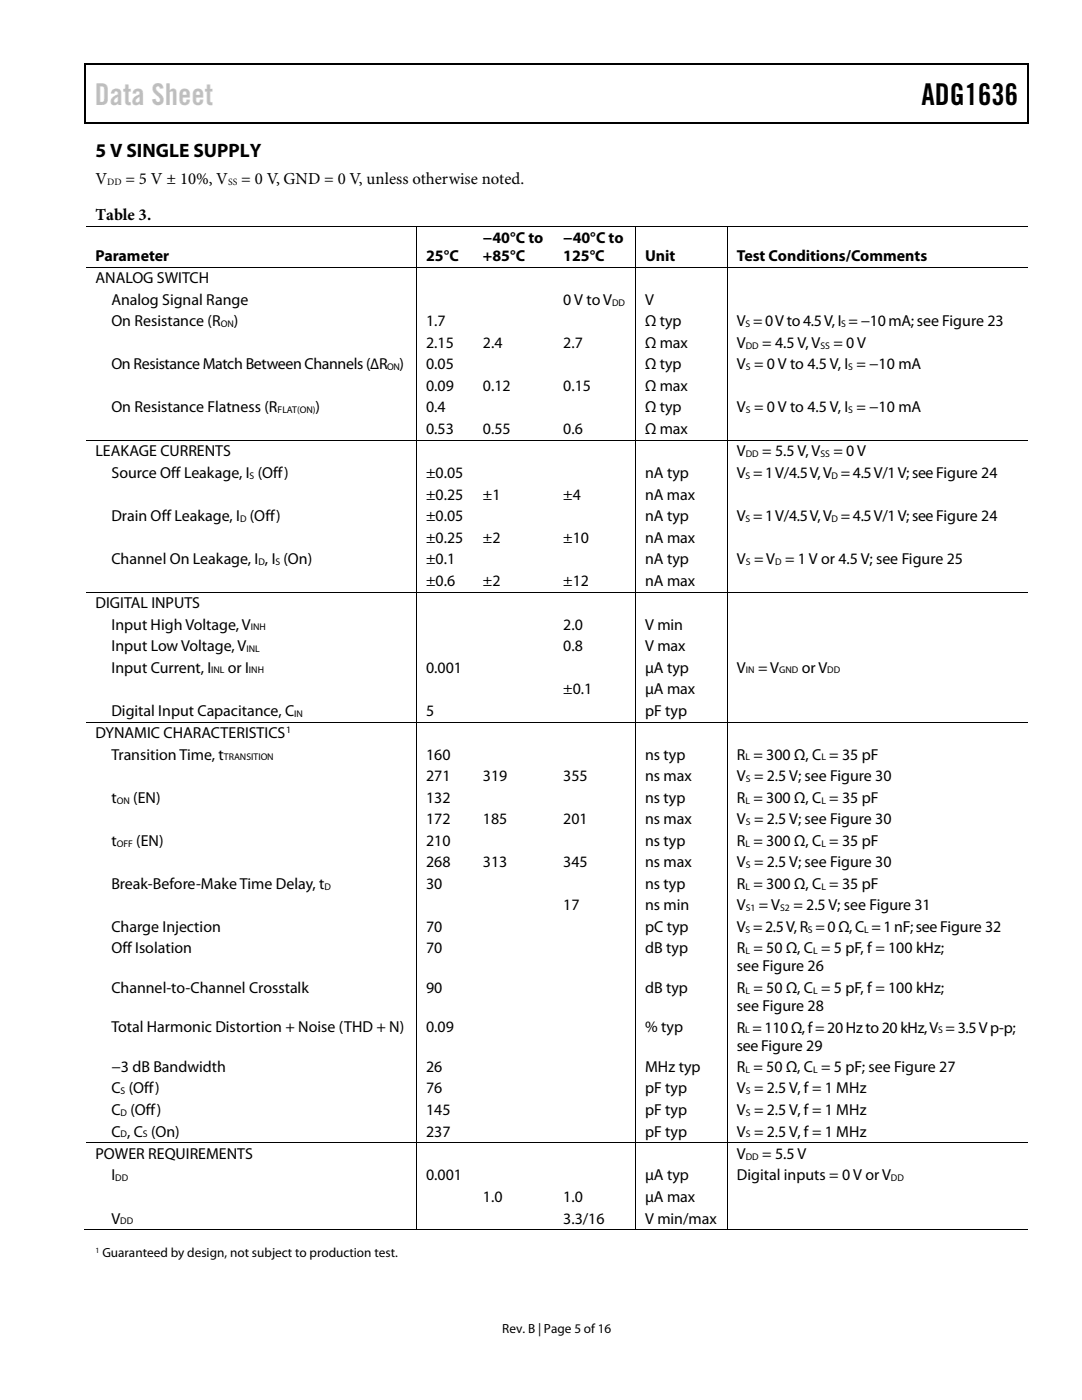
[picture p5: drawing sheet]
<svg xmlns="http://www.w3.org/2000/svg" width="216mm" height="279mm" viewBox="0 0 216 279" stroke-linecap="round" stroke-linejoin="round" font-family="sans-serif">
<defs><g id="words">
<text font-size="6" fill="#c1c1c1" x="18.9" y="21">Data Sheet</text>
<text font-size="6" x="183.9" y="21">ADG1636</text>
<text font-size="3.9" x="19" y="31.3">5 V SINGLE SUPPLY</text>
<g font-size="3.3">
<text x="19" y="36.8">V</text>
<text x="25" y="36.8">= 5 V ± 10%, V</text>
<text x="48.1" y="36.8">= 0 V, GND = 0 V, unless otherwise noted.</text>
<text x="19.1" y="43.9">Table 3.</text>
</g>
<g font-size="3.2">
<text x="19" y="52.1">Parameter</text>
<text x="85" y="52.1">25°C</text>
<text x="96.4" y="48.4">−40°C to</text>
<text x="96.4" y="52.1">+85°C</text>
<text x="112.4" y="48.4">−40°C to</text>
<text x="112.4" y="52.1">125°C</text>
<text x="128.7" y="52.1">Unit</text>
<text x="147" y="52.1">Test Conditions/Comments</text>
<text x="19" y="56.6">ANALOG SWITCH</text>
<text x="22.2" y="60.9">Analog Signal Range</text>
<text x="22.2" y="65.2">On Resistance (R</text>
<text x="46.7" y="65.2">)</text>
<text x="85" y="65.2">1.7</text>
<text x="112.4" y="60.9">0 V to V</text>
<text x="128.7" y="60.9">V</text>
<text x="128.7" y="65.2">Ω typ</text>
<text x="147" y="65.2">V = 0 V to 4.5V, I = −10 mA;see Figure 23</text>
<text x="85" y="69.4">2.15</text>
<text x="96.4" y="69.4">2.4</text>
<text x="112.4" y="69.4">2.7</text>
<text x="128.7" y="69.4">Ω max</text>
<text x="147" y="69.4">V</text>
<text x="152.1" y="69.4">= 4.5 V, V</text>
<text x="166.3" y="69.4">= 0 V</text>
<text x="22.2" y="73.7">On Resistance Match Between Channels (∆R</text>
<text x="79.7" y="73.7">)</text>
<text x="85" y="73.7">0.05</text>
<text x="128.7" y="73.7">Ω typ</text>
<text x="147" y="73.7">V = 0 V to 4.5 V, I = −10 mA</text>
<text x="22.2" y="82.3">On Resistance Flatness (R</text>
<text x="62.9" y="82.3">)</text>
<text x="85" y="82.3">0.4</text>
<text x="85" y="78">0.09</text>
<text x="96.4" y="78">0.12</text>
<text x="112.4" y="78">0.15</text>
<text x="128.7" y="82.3">Ω typ</text>
<text x="128.7" y="78">Ω max</text>
<text x="147" y="82.3">V = 0 V to 4.5 V, I = −10 mA</text>
<text x="85" y="86.6">0.53</text>
<text x="96.4" y="86.6">0.55</text>
<text x="112.4" y="86.6">0.6</text>
<text x="128.7" y="86.6">Ω max</text>
<text x="19" y="91.1">LEAKAGE CURRENTS</text>
<text x="22.2" y="95.4">Source Off Leakage, I (Off)</text>
<text x="85" y="95.4">±0.05</text>
<text x="128.7" y="95.4">nA typ</text>
<text x="147" y="95.4">V =1V/4.5 V, V = 4.5 V/1V; seeFigure 24</text>
<text x="147" y="91.1">V</text>
<text x="152.1" y="91.1">= 5.5 V, V</text>
<text x="166.3" y="91.1">= 0 V</text>
<text x="85" y="99.7">±0.25</text>
<text x="96.4" y="99.7">±1</text>
<text x="112.4" y="99.7">±4</text>
<text x="128.7" y="99.7">nA max</text>
<text x="22.2" y="104">Drain Off Leakage, I (Off)</text>
<text x="85" y="104">±0.05</text>
<text x="128.7" y="104">nA typ</text>
<text x="147" y="104">V =1V/4.5 V, V = 4.5 V/1V; seeFigure 24</text>
<text x="22.2" y="112.6">Channel On Leakage, I , I (On)</text>
<text x="85" y="112.6">±0.1</text>
<text x="85" y="108.3">±0.25</text>
<text x="96.4" y="108.3">±2</text>
<text x="112.4" y="108.3">±10</text>
<text x="128.7" y="112.6">nA typ</text>
<text x="128.7" y="108.3">nA max</text>
<text x="147" y="112.6">V = V = 1 V or 4.5 V; see Figure 25</text>
<text x="85" y="116.9">±0.6</text>
<text x="96.4" y="116.9">±2</text>
<text x="112.4" y="116.9">±12</text>
<text x="128.7" y="116.9">nA max</text>
<text x="19" y="121.3">DIGITAL INPUTS</text>
<text x="22.2" y="125.6">Input High Voltage, V</text>
<text x="112.4" y="125.6">2.0</text>
<text x="128.7" y="125.6">V min</text>
<text x="22.2" y="129.9">Input Low Voltage, V</text>
<text x="112.4" y="129.9">0.8</text>
<text x="128.7" y="129.9">V max</text>
<text x="22.2" y="134.2">Input Current, I</text>
<text x="45.5" y="134.2">or I</text>
<text x="85" y="134.2">0.001</text>
<text x="128.7" y="134.2">µA typ</text>
<text x="147" y="134.2">V</text>
<text x="151.3" y="134.2">= V</text>
<text x="160" y="134.2">or V</text>
<text x="22.2" y="142.8">Digital Input Capacitance, C</text>
<text x="85" y="142.8">5</text>
<text x="112.4" y="138.5">±0.1</text>
<text x="128.7" y="142.8">pF typ</text>
<text x="128.7" y="138.5">µA max</text>
<text x="19" y="147.3">DYNAMIC CHARACTERISTICS</text>
<text x="22.2" y="151.6">Transition Time, t</text>
<text x="85" y="151.6">160</text>
<text x="85" y="155.9">271</text>
<text x="96.4" y="155.9">319</text>
<text x="112.4" y="155.9">355</text>
<text x="128.7" y="151.6">ns typ</text>
<text x="128.7" y="155.9">ns max</text>
<text x="147" y="151.6">R = 300 Ω, C = 35 pF</text>
<text x="147" y="155.9">V = 2.5 V; see Figure 30</text>
<text x="22.2" y="160.2">t</text>
<text x="26.6" y="160.2">(EN)</text>
<text x="85" y="160.2">132</text>
<text x="128.7" y="160.2">ns typ</text>
<text x="147" y="160.2">R = 300 Ω, C = 35 pF</text>
<text x="85" y="164.5">172</text>
<text x="96.4" y="164.5">185</text>
<text x="112.4" y="164.5">201</text>
<text x="128.7" y="164.5">ns max</text>
<text x="147" y="164.5">V = 2.5 V; see Figure 30</text>
<text x="22.2" y="168.8">t</text>
<text x="27.2" y="168.8">(EN)</text>
<text x="85" y="173.1">268</text>
<text x="85" y="168.8">210</text>
<text x="96.4" y="173.1">313</text>
<text x="112.4" y="173.1">345</text>
<text x="128.7" y="173.1">ns max</text>
<text x="128.7" y="168.8">ns typ</text>
<text x="147" y="173.1">V = 2.5 V; see Figure 30</text>
<text x="147" y="168.8">R = 300 Ω, C = 35 pF</text>
<text x="22.2" y="177.4">Break-Before-Make Time Delay, t</text>
<text x="85" y="177.4">30</text>
<text x="128.7" y="177.4">ns typ</text>
<text x="147" y="177.4">R = 300 Ω, C = 35 pF</text>
<text x="22.2" y="186">Charge Injection</text>
<text x="85" y="186">70</text>
<text x="112.4" y="181.7">17</text>
<text x="128.7" y="181.7">ns min</text>
<text x="128.7" y="186">pC typ</text>
<text x="147" y="181.7">V</text>
<text x="147" y="186">V = 2.5V, R = 0Ω, C = 1 nF; seeFigure 32</text>
<text x="151.4" y="181.7">= V</text>
<text x="158.3" y="181.7">= 2.5 V; see Figure 31</text>
<text x="22.2" y="190.3">Off Isolation</text>
<text x="85" y="190.3">70</text>
<text x="128.7" y="190.3">dB typ</text>
<text x="147" y="190.3">R = 50 Ω, C = 5 pF, f = 100 kHz;</text>
<text x="147" y="193.9">see Figure 26</text>
<text x="22.2" y="198.2">Channel-to-Channel Crosstalk</text>
<text x="85" y="198.2">90</text>
<text x="128.7" y="198.2">dB typ</text>
<text x="147" y="198.2">R = 50 Ω, C = 5 pF, f = 100 kHz;</text>
<text x="147" y="201.8">see Figure 28</text>
<text x="22.2" y="206">Total Harmonic Distortion + Noise (THD + N)</text>
<text x="85" y="206">0.09</text>
<text x="128.7" y="206">% typ</text>
<text x="147" y="206.1">R = 110 Ω, f = 20 Hz to 20 kHz, V = 3.5 V p-p;</text>
<text x="147" y="209.7">see Figure 29</text>
<text x="22.2" y="213.9">−3 dB Bandwidth</text>
<text x="85" y="213.9">26</text>
<text x="128.7" y="213.9">MHz typ</text>
<text x="147" y="213.9">R = 50 Ω, C = 5 pF; see Figure 27</text>
<text x="22.2" y="218.2">C (Off)</text>
<text x="85" y="218.2">76</text>
<text x="128.7" y="218.2">pF typ</text>
<text x="147" y="218.2">V = 2.5 V, f = 1 MHz</text>
<text x="22.2" y="222.5">C (Off)</text>
<text x="22.2" y="226.8">C , C (On)</text>
<text x="85" y="222.5">145</text>
<text x="85" y="226.8">237</text>
<text x="128.7" y="222.5">pF typ</text>
<text x="128.7" y="226.8">pF typ</text>
<text x="147" y="222.5">V = 2.5 V, f = 1 MHz</text>
<text x="147" y="226.8">V = 2.5 V, f = 1 MHz</text>
<text x="19" y="231.3">POWER REQUIREMENTS</text>
<text x="147" y="231.3">V</text>
<text x="152.1" y="231.3">= 5.5 V</text>
<text x="22.2" y="235.6">I</text>
<text x="85" y="235.6">0.001</text>
<text x="96.4" y="239.9">1.0</text>
<text x="112.4" y="239.9">1.0</text>
<text x="128.7" y="239.9">µA max</text>
<text x="128.7" y="235.6">µA typ</text>
<text x="147" y="235.6">Digital inputs = 0 V or V</text>
<text x="22.2" y="244.2">V</text>
<text x="112.4" y="244.2">3.3/16</text>
<text x="128.7" y="244.2">V min/max</text>
</g>
<g font-size="2.6">
<text x="20.4" y="250.9">Guaranteed by design, not subject to production test.</text>
<text x="100.2" y="266">Rev. B | Page 5 of 16</text>
</g>
<g font-size="1.9">
<text x="21.4" y="36.9">DD</text>
<text x="45.5" y="36.9">SS</text>
<text x="44" y="65.3">ON</text>
<text x="122.2" y="61">DD</text>
<text x="148.8" y="65.3">S</text>
<text x="167.8" y="65.3">S</text>
<text x="148.8" y="69.6">DD</text>
<text x="163.7" y="69.6">SS</text>
<text x="77.3" y="73.9">ON</text>
<text x="148.8" y="73.9">S</text>
<text x="169.2" y="73.9">S</text>
<text x="55.4" y="82.5">FLAT(ON)</text>
<text x="148.8" y="82.5">S</text>
<text x="169.2" y="82.5">S</text>
<text x="49.8" y="95.6">S</text>
<text x="148.8" y="95.6">S</text>
<text x="148.8" y="91.3">DD</text>
<text x="163.7" y="91.3">SS</text>
<text x="165.9" y="95.6">D</text>
<text x="47.9" y="104.2">D</text>
<text x="148.8" y="104.2">S</text>
<text x="165.9" y="104.2">D</text>
<text x="51.6" y="112.8">D</text>
<text x="55" y="112.8">S</text>
<text x="148.8" y="112.8">S</text>
<text x="154.7" y="112.8">D</text>
<text x="50.1" y="125.8">INH</text>
<text x="49.2" y="130.1">INL</text>
<text x="42.2" y="134.4">INL</text>
<text x="49.7" y="134.4">INH</text>
<text x="148.8" y="134.4">IN</text>
<text x="155.5" y="134.4">GND</text>
<text x="165.1" y="134.4">DD</text>
<text x="58.7" y="143">IN</text>
<text x="57.1" y="146.2">1</text>
<text x="44.7" y="151.8">TRANSITION</text>
<text x="148.8" y="151.8">L</text>
<text x="163.9" y="151.8">L</text>
<text x="23.3" y="160.4">ON</text>
<text x="148.8" y="160.4">L</text>
<text x="148.8" y="156.1">S</text>
<text x="163.9" y="160.4">L</text>
<text x="148.8" y="164.7">S</text>
<text x="23.3" y="169">OFF</text>
<text x="148.8" y="169">L</text>
<text x="148.8" y="173.2">S</text>
<text x="163.9" y="169">L</text>
<text x="64.8" y="177.5">D</text>
<text x="148.8" y="177.5">L</text>
<text x="163.9" y="177.5">L</text>
<text x="148.8" y="181.8">S1</text>
<text x="155.7" y="181.8">S2</text>
<text x="148.8" y="186.1">S</text>
<text x="148.8" y="190.5">L</text>
<text x="161.2" y="186.1">S</text>
<text x="162.3" y="190.5">L</text>
<text x="172.4" y="186.1">L</text>
<text x="148.8" y="198.4">L</text>
<text x="162.3" y="198.4">L</text>
<text x="148.7" y="206.2">L</text>
<text x="187.2" y="206.2">S</text>
<text x="148.8" y="214.1">L</text>
<text x="162.3" y="214.1">L</text>
<text x="24.1" y="218.4">S</text>
<text x="148.8" y="218.4">S</text>
<text x="24.1" y="222.7">D</text>
<text x="24.1" y="227">D</text>
<text x="28.5" y="227">S</text>
<text x="148.8" y="222.7">S</text>
<text x="148.8" y="227">S</text>
<text x="148.8" y="231.5">DD</text>
<text x="23" y="235.8">DD</text>
<text x="177.8" y="235.8">DD</text>
<text x="24" y="244.3">DD</text>
</g>
<text font-size="1.6" x="19" y="250">1</text>
</g></defs>
<g fill="#000">
<path d="M16.9 12.7h.2v1h-.2zM16.9 12.7h.2v.3h-.2zM82.5 12.7h.3v.3h-.3zM205.1 12.7h.2v1h-.2zM205.1 12.7h.2v.3h-.2zM16.9 24.4h.2v.3h-.2zM82.3 24.4h.2v.3h-.2zM205.1 24.4h.2v.3h-.2zM83 45.1h.2v.2h-.2zM83 53.3h.2v.1h-.2zM94.5 45.1h.1v.2h-.1zM94.5 53.3h.1v.1h-.1z"/>
<path d="M110.5 45.1h.2v.2h-.2zM110.5 53.3h.2v.1h-.2zM126.7 45.1h.2v.2h-.2zM126.7 53.3h.2v.1h-.2zM145.1 45.1h.1v.2h-.1zM145.1 53.3h.1v.1h-.1zM83 87.8h.2v.2h-.2zM94.5 87.8h.1v.2h-.1zM110.5 87.8h.2v.2h-.2zM126.7 87.8h.2v.2h-.2zM145.1 87.8h.1v.2h-.1zM83 118.1h.2v.1h-.2z"/>
<path d="M94.5 118.1h.1v.1h-.1zM110.5 118.1h.2v.1h-.2zM126.7 118.1h.2v.1h-.2zM145.1 118.1h.1v.1h-.1zM83 144h.2v.2h-.2zM94.5 144h.1v.2h-.1zM110.5 144h.2v.2h-.2zM126.7 144h.2v.2h-.2zM145.1 144h.1v.2h-.1zM83 228h.2v.2h-.2zM94.5 228h.1v.2h-.1zM110.5 228h.2v.2h-.2z"/>
<path d="M126.7 228h.2v.2h-.2zM145.1 228h.1v.2h-.1zM83 245.4h.2v.1h-.2zM94.2 245.4h.2v.1h-.2zM110.2 245.4h.2v.1h-.2zM126.7 245.4h.2v.1h-.2zM145.1 245.4h.1v.1h-.1z"/>
</g>
<path d="M17 13.7v10.7M17.1 12.8h65.4M82.8 12.8h122.3M205.2 13.7v10.7M17.1 24.5h188" fill="none" stroke="#000" stroke-width=".25"/>
<g fill="none" stroke="#000" stroke-width=".2">
<path d="M17.1 45.2h65.9M17.1 53.3h65.9M83.1 45.3v8M83.1 53.4v34.4M83.2 45.2h11.3M83.2 53.3h11.3M94.6 45.2h15.9M94.6 53.3h15.9M110.7 45.2h16M110.7 53.3h16M126.8 45.3v8M126.8 53.4v34.4"/>
<path d="M126.9 45.2h18.2M126.9 53.3h18.2M145.2 45.3v8M145.2 53.4v34.4M145.2 45.2h59.9M145.2 53.3h59.9M17.1 87.9h65.9M83.1 88v30.1M83.2 87.9h11.3M94.6 87.9h15.9M110.7 87.9h16M126.8 88v30.1"/>
<path d="M126.9 87.9h18.2M145.2 88v30.1M145.2 87.9h59.9M17.1 118.2h65.9M83.1 118.2v25.8M83.2 118.2h11.3M94.6 118.2h15.9M110.7 118.2h16M126.8 118.2v25.8M126.9 118.2h18.2M145.2 118.2v25.8M145.2 118.2h59.9"/>
<path d="M17.1 144.1h65.9M83.1 144.2v83.8M83.2 144.1h11.3M94.6 144.1h15.9M110.7 144.1h16M126.8 144.2v83.8M126.9 144.1h18.2M145.2 144.2v83.8M145.2 144.1h59.9M17.1 228.1h65.9M83.1 228.2v17.2M83.2 228.1h11.3"/>
<path d="M94.6 228.1h15.9M110.7 228.1h16M126.8 228.2v17.2M126.9 228.1h18.2M145.2 228.2v17.2M145.2 228.1h59.9M16.9 245.4h66.1M83.2 245.4h43.5M126.9 245.4h18.2M145.2 245.4h59.9"/>
</g>
<use href="#words"/>
</svg>
